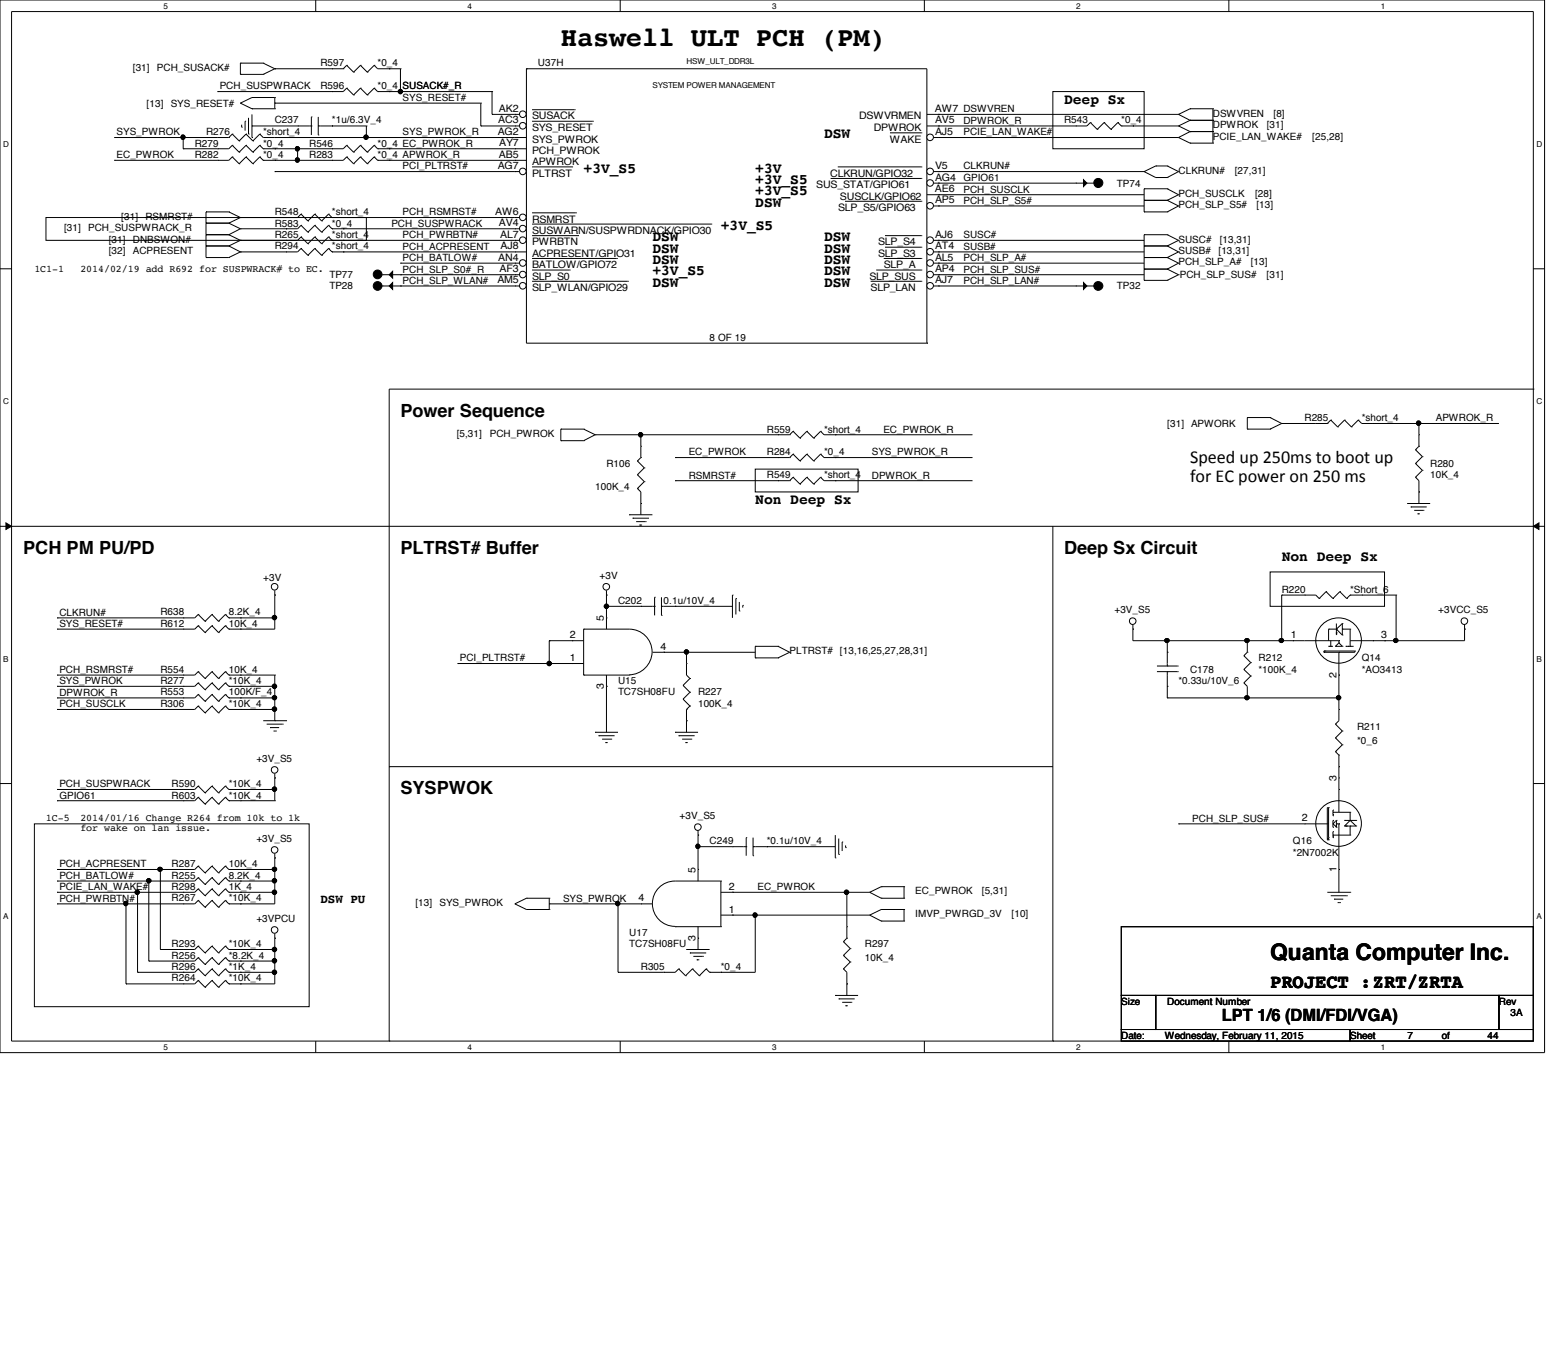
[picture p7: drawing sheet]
<svg xmlns="http://www.w3.org/2000/svg" width="210mm" height="184mm" viewBox="0 0 210 184" stroke-linecap="round" stroke-linejoin="round" font-family="sans-serif">
<defs><g id="words">
<text font-size="3.7" x="75.9" y="6.2">Haswell ULT PCH (PM)</text>
<text font-size="3.1" x="172" y="130">Quanta Computer Inc.</text>
<text font-size="2.6" x="172" y="133.9">PROJECT :ZRT/ZRTA</text>
<g font-size="2.5">
<text x="54.2" y="56.5">Power Sequence</text>
<text x="161.2" y="62.8">Speed up 250ms to boot up</text>
<text x="161.2" y="65.2">for EC power on 250 ms</text>
<text x="3.1" y="75.1">PCH PM PU/PD</text>
<text x="54.2" y="75.1">PLTRST# Buffer</text>
<text x="144.1" y="75.1">Deep Sx Circuit</text>
<text x="54.2" y="107.6">SYSPWOK</text>
</g>
<text font-size="2.3" x="165.5" y="138.3">LPT 1/6 (DMI/FDI/VGA)</text>
<g font-size="2">
<text x="144.1" y="14.1">Deep Sx</text>
<text x="79" y="23.4">+3V_S5</text>
<text x="102.3" y="23.4">+3V</text>
<text x="111.6" y="18.7">DSW</text>
<text x="102.3" y="26.5">+3V_S5</text>
<text x="102.3" y="24.9">+3V_S5</text>
<text x="102.3" y="28">DSW</text>
<text x="88.3" y="35.8">DSW</text>
<text x="88.3" y="34.2">DSW</text>
<text x="88.3" y="32.6">DSW</text>
<text x="97.6" y="31.1">+3V_S5</text>
<text x="111.6" y="32.6">DSW</text>
<text x="111.6" y="34.2">DSW</text>
<text x="111.6" y="35.8">DSW</text>
<text x="88.3" y="38.9">DSW</text>
<text x="88.4" y="37.3">+3V_S5</text>
<text x="111.6" y="37.3">DSW</text>
<text x="111.6" y="38.9">DSW</text>
<text x="102.3" y="68.3">Non Deep Sx</text>
<text x="173.6" y="76">Non Deep Sx</text>
</g>
<text font-size="1.7" x="43.4" y="122.3">DSW PU</text>
<g font-size="1.4">
<text x="18" y="9.6">[31]</text>
<text x="21.3" y="9.6">PCH_SUSACK#</text>
<text x="43.4" y="9">R597</text>
<text x="51.1" y="9">*0_4</text>
<text x="72.9" y="9">U37H</text>
<text x="19.9" y="14.4">[13]</text>
<text x="23.1" y="14.4">SYS_RESET#</text>
<text x="29.8" y="12.1">PCH_SUSPWRACK</text>
<text x="37.2" y="16.7">C237</text>
<text x="43.4" y="12.1">R596</text>
<text x="45" y="16.7">*1u/6.3V_4</text>
<text x="51.1" y="12.1">*0_4</text>
<text x="54.5" y="12.1">SUSACK#_R</text>
<text x="54.5" y="13.7">SYS_RESET#</text>
<text x="67.5" y="16.7">AC3</text>
<text x="67.6" y="15.2">AK2</text>
<text x="72.1" y="16.2">SUSACK</text>
<text x="72.1" y="17.7">SYS_RESET</text>
<text x="116.3" y="16.2">DSWVRMEN</text>
<text x="118.3" y="17.7">DPWROK</text>
<text x="126.6" y="15.2">AW7 DSWVREN</text>
<text x="126.6" y="16.7">AV5</text>
<text x="130.5" y="16.8">DPWROK_R</text>
<text x="144.1" y="16.7">R543</text>
<text x="151.8" y="16.7">*0_4</text>
<text x="164.3" y="15.8">DSWVREN</text>
<text x="164.3" y="17.4">DPWROK</text>
<text x="171.5" y="17.4">[31]</text>
<text x="172.5" y="15.8">[8]</text>
<text x="15.8" y="18.3">SYS_PWROK</text>
<text x="15.8" y="21.4">EC_PWROK</text>
<text x="26.4" y="21.4">R282</text>
<text x="26.4" y="19.9">R279</text>
<text x="27.9" y="18.3">R276</text>
<text x="35.6" y="21.4">*0_4</text>
<text x="35.6" y="19.9">*0_4</text>
<text x="35.6" y="18.3">*short_4</text>
<text x="41.9" y="19.9">R546</text>
<text x="41.9" y="21.4">R283</text>
<text x="51.1" y="19.9">*0_4 EC_PWROK_R</text>
<text x="51.1" y="21.4">*0_4 APWROK_R</text>
<text x="54.5" y="22.9">PCI_PLTRST#</text>
<text x="54.5" y="18.3">SYS_PWROK_R</text>
<text x="67.4" y="22.9">AG7</text>
<text x="67.4" y="18.3">AG2</text>
<text x="67.6" y="21.4">AB5</text>
<text x="67.6" y="19.8">AY7</text>
<text x="72.1" y="20.8">PCH_PWROK</text>
<text x="72.1" y="23.9">PLTRST</text>
<text x="72.1" y="22.4">APWROK</text>
<text x="72.1" y="19.3">SYS_PWROK</text>
<text x="112.4" y="23.9">CLKRUN/GPIO32</text>
<text x="120.5" y="19.3">WAKE</text>
<text x="126.6" y="22.9">V5</text>
<text x="126.6" y="18.3">AJ5</text>
<text x="130.5" y="22.9">CLKRUN#</text>
<text x="130.5" y="18.3">PCIE_LAN_WAKE#</text>
<text x="159.6" y="23.5">CLKRUN#</text>
<text x="164.3" y="18.9">PCIE_LAN_WAKE#</text>
<text x="167.2" y="23.5">[27,31]</text>
<text x="177.7" y="18.9">[25,28]</text>
<text x="16.4" y="29.8">[31]</text>
<text x="19.7" y="29.8">RSMRST#</text>
<text x="37.2" y="29.1">R548</text>
<text x="45" y="29.1">*short_4</text>
<text x="54.5" y="29.2">PCH_RSMRST#</text>
<text x="67.1" y="29.1">AW6</text>
<text x="110.5" y="25.5">SUS_STAT/GPIO61</text>
<text x="113.5" y="28.6">SLP_S5/GPIO63</text>
<text x="113.7" y="27.1">SUSCLK/GPIO62</text>
<text x="126.6" y="26">AE6</text>
<text x="126.6" y="27.6">AP5</text>
<text x="126.6" y="24.5">AG4</text>
<text x="130.5" y="24.5">GPIO61</text>
<text x="130.5" y="26.1">PCH_SUSCLK</text>
<text x="130.5" y="27.6">PCH_SLP_S5#</text>
<text x="151.3" y="25.3">TP74</text>
<text x="159.6" y="28.2">PCH_SLP_S5#</text>
<text x="159.6" y="26.7">PCH_SUSCLK</text>
<text x="170" y="26.7">[28]</text>
<text x="170.1" y="28.2">[13]</text>
<text x="8.7" y="31.3">[31]</text>
<text x="11.9" y="31.3">PCH_SUSPWRACK_R</text>
<text x="14.7" y="34.4">[32]</text>
<text x="14.7" y="32.9">[31]</text>
<text x="18" y="34.4">ACPRESENT</text>
<text x="18" y="32.9">DNBSWON#</text>
<text x="37.2" y="33.8">R294</text>
<text x="37.2" y="32.2">R265</text>
<text x="37.2" y="30.7">R583</text>
<text x="45" y="33.8">*short_4</text>
<text x="45" y="32.2">*short_4</text>
<text x="45" y="30.7">*0_4</text>
<text x="53" y="30.7">PCH_SUSPWRACK</text>
<text x="54.5" y="33.8">PCH_ACPRESENT</text>
<text x="54.5" y="32.3">PCH_PWRBTN#</text>
<text x="54.5" y="35.3">PCH_BATLOW#</text>
<text x="67.5" y="35.3">AN4</text>
<text x="67.6" y="30.6">AV4</text>
<text x="67.7" y="32.2">AL7</text>
<text x="67.8" y="33.8">AJ8</text>
<text x="72.1" y="31.7">SUSWARN/SUSPWRDNACK/GPIO30</text>
<text x="72.1" y="33.2">PWRBTN</text>
<text x="72.1" y="34.8">ACPRESENT/GPIO31</text>
<text x="72.1" y="30.1">RSMRST</text>
<text x="118.9" y="34.8">SLP_S3</text>
<text x="118.9" y="33.2">SLP_S4</text>
<text x="126.6" y="35.3">AL5</text>
<text x="126.6" y="33.8">AT4</text>
<text x="126.6" y="32.2">AJ6</text>
<text x="130.5" y="32.3">SUSC#</text>
<text x="130.5" y="33.8">SUSB#</text>
<text x="130.5" y="35.3">PCH_SLP_A#</text>
<text x="159.6" y="32.9">SUSC#</text>
<text x="159.6" y="34.4">SUSB#</text>
<text x="159.6" y="35.9">PCH_SLP_A#</text>
<text x="165" y="34.4">[13,31]</text>
<text x="165.2" y="32.9">[13,31]</text>
<text x="169.4" y="35.9">[13]</text>
<text x="4.7" y="36.8">1C1-1</text>
<text x="10.9" y="36.8">2014/02/19 add R692 for SUSPWRACK# to EC.</text>
<text x="44.6" y="37.7">TP77</text>
<text x="44.6" y="39.2">TP28</text>
<text x="54.5" y="36.9">PCH_SLP_S0#_R</text>
<text x="54.5" y="38.4">PCH_SLP_WLAN#</text>
<text x="67.4" y="38.4">AM5</text>
<text x="67.6" y="36.9">AF3</text>
<text x="72.1" y="39.4">SLP_WLAN/GPIO29</text>
<text x="72.1" y="37.9">SLP_S0</text>
<text x="72.1" y="36.3">BATLOW/GPIO72</text>
<text x="117.7" y="37.9">SLP_SUS</text>
<text x="117.9" y="39.4">SLP_LAN</text>
<text x="119.7" y="36.3">SLP_A</text>
<text x="126.6" y="36.9">AP4</text>
<text x="126.6" y="38.4">AJ7</text>
<text x="130.5" y="38.4">PCH_SLP_LAN#</text>
<text x="130.5" y="36.9">PCH_SLP_SUS#</text>
<text x="151.3" y="39.2">TP32</text>
<text x="159.8" y="37.7">PCH_SLP_SUS#</text>
<text x="171.5" y="37.7">[31]</text>
<text x="96.1" y="46.2">8 OF 19</text>
<text x="61.8" y="59.2">[5,31]</text>
<text x="66.3" y="59.2">PCH_PWROK</text>
<text x="103.8" y="58.6">R559</text>
<text x="111.6" y="58.6">*short_4</text>
<text x="119.6" y="58.6">EC_PWROK_R</text>
<text x="158.1" y="57.8">[31] APWORK</text>
<text x="176.7" y="57">R285</text>
<text x="184.4" y="57">*short_4</text>
<text x="194.4" y="57.1">APWROK_R</text>
<text x="82.1" y="63.2">R106</text>
<text x="93.3" y="61.7">EC_PWROK</text>
<text x="93.3" y="64.8">RSMRST#</text>
<text x="103.8" y="64.8">R549</text>
<text x="103.8" y="61.7">R284</text>
<text x="111.6" y="64.8">*short_4</text>
<text x="111.6" y="61.7">*0_4</text>
<text x="118.1" y="61.7">SYS_PWROK_R</text>
<text x="118.1" y="64.8">DPWROK_R</text>
<text x="193.7" y="63.2">R280</text>
<text x="193.7" y="64.8">10K_4</text>
<text x="80.6" y="66.3">100K_4</text>
<text x="8" y="83.4">CLKRUN#</text>
<text x="21.7" y="83.4">R638</text>
<text x="31" y="83.4">8.2K_4</text>
<text x="35.6" y="78.7">+3V</text>
<text x="81.2" y="78.4">+3V</text>
<text x="83.7" y="81.8">C202</text>
<text x="89.9" y="81.8">0.1u/10V_4</text>
<text x="150.9" y="83.1">+3V_S5</text>
<text x="173.6" y="80.3">R220</text>
<text x="182.8" y="80.3">*Short_6</text>
<text x="194.8" y="83.1">+3VCC_S5</text>
<text x="8" y="84.9">SYS_RESET#</text>
<text x="21.7" y="84.9">R612</text>
<text x="31" y="84.9">10K_4</text>
<text x="62.3" y="89.6">PCI_PLTRST#</text>
<text x="77.2" y="86.4">2</text>
<text x="77.2" y="89.5">1</text>
<text x="81.8" y="84.1" transform="rotate(-90 81.8 84.1)">5</text>
<text x="89.5" y="88">4</text>
<text x="106.9" y="88.6">PLTRST# [13,16,25,27,28,31]</text>
<text x="170.4" y="89.6">R212</text>
<text x="174.8" y="86.4">1</text>
<text x="184.4" y="89.6">Q14</text>
<text x="187" y="86.4">3</text>
<text x="8" y="91.1">PCH_RSMRST#</text>
<text x="8" y="92.7">SYS_PWROK</text>
<text x="8" y="94.2">DPWROK_R</text>
<text x="8" y="95.8">PCH_SUSCLK</text>
<text x="21.7" y="92.7">R277</text>
<text x="21.7" y="94.2">R553</text>
<text x="21.7" y="95.8">R306</text>
<text x="21.7" y="91.1">R554</text>
<text x="31" y="92.7">*10K_4</text>
<text x="31" y="94.2">100K/F_4</text>
<text x="31" y="95.8">*10K_4</text>
<text x="31" y="91.1">10K_4</text>
<text x="81.8" y="93.3" transform="rotate(-90 81.8 93.3)">3</text>
<text x="83.7" y="92.7">U15</text>
<text x="83.7" y="94.2">TC7SH08FU</text>
<text x="94.5" y="94.2">R227</text>
<text x="94.5" y="95.8">100K_4</text>
<text x="159.6" y="92.7">*0.33u/10V_6</text>
<text x="161.2" y="91.1">C178</text>
<text x="170.4" y="91.1">*100K_4</text>
<text x="181" y="91.8" transform="rotate(-90 181 91.8)">2</text>
<text x="184.4" y="91.1">*AO3413</text>
<text x="183.8" y="98.8">R211</text>
<text x="183.8" y="100.7">*0_6</text>
<text x="8" y="106.6">PCH_SUSPWRACK</text>
<text x="23.2" y="106.6">R590</text>
<text x="31" y="106.6">*10K_4</text>
<text x="34.7" y="103.2">+3V_S5</text>
<text x="181" y="105.8" transform="rotate(-90 181 105.8)">3</text>
<text x="6.2" y="111.2">1C-5</text>
<text x="8" y="108.2">GPIO61</text>
<text x="10.9" y="111.2">2014/01/16 Change R264 from 10k to 1k</text>
<text x="10.9" y="112.5">for wake on lan issue.</text>
<text x="23.2" y="108.2">R603</text>
<text x="31" y="108.2">*10K_4</text>
<text x="92" y="111">+3V_S5</text>
<text x="161.5" y="111.3">PCH_SLP_SUS#</text>
<text x="176.3" y="111.3">2</text>
<text x="8" y="119">PCH_BATLOW#</text>
<text x="8" y="117.5">PCH_ACPRESENT</text>
<text x="23.2" y="117.4">R287</text>
<text x="23.2" y="119">R255</text>
<text x="31" y="117.4">10K_4</text>
<text x="31" y="119">8.2K_4</text>
<text x="34.7" y="114">+3V_S5</text>
<text x="94.2" y="118.2" transform="rotate(-90 94.2 118.2)">5</text>
<text x="96.1" y="114.3">C249</text>
<text x="103.8" y="114.3">*0.1u/10V_4</text>
<text x="175.1" y="114.3">Q16</text>
<text x="175.1" y="115.9">*2N7002K</text>
<text x="181" y="118.1" transform="rotate(-90 181 118.1)">1</text>
<text x="8" y="120.6">PCIE_LAN_WAKE#</text>
<text x="8" y="122.1">PCH_PWRBTN#</text>
<text x="23.2" y="122.1">R267</text>
<text x="23.2" y="120.6">R298</text>
<text x="31" y="122.1">*10K_4</text>
<text x="31" y="120.6">1K_4</text>
<text x="34.7" y="124.9">+3VPCU</text>
<text x="56.3" y="122.7">[13]</text>
<text x="59.5" y="122.7">SYS_PWROK</text>
<text x="76.2" y="122.1">SYS_PWROK</text>
<text x="86.5" y="122.1">4</text>
<text x="98.7" y="120.5">2</text>
<text x="98.7" y="123.6">1</text>
<text x="102.6" y="120.6">EC_PWROK</text>
<text x="124" y="121.2">EC_PWROK</text>
<text x="124" y="124.2">IMVP_PWRGD_3V</text>
<text x="133" y="121.2">[5,31]</text>
<text x="137" y="124.2">[10]</text>
<text x="23.2" y="131.4">R296</text>
<text x="23.2" y="128.3">R293</text>
<text x="23.2" y="129.8">R256</text>
<text x="31" y="131.4">*1K_4</text>
<text x="31" y="128.3">*10K_4</text>
<text x="31" y="129.8">*8.2K_4</text>
<text x="85.2" y="126.7">U17</text>
<text x="85.2" y="128.3">TC7SH08FU</text>
<text x="86.8" y="131.4">R305</text>
<text x="94.2" y="127.4" transform="rotate(-90 94.2 127.4)">3</text>
<text x="97.6" y="131.4">*0_4</text>
<text x="117.1" y="128.3">R297</text>
<text x="117.1" y="130.2">10K_4</text>
<text x="23.2" y="132.9">R264</text>
<text x="31" y="132.9">*10K_4</text>
<text x="151.8" y="136.1">Size</text>
<text x="158.1" y="136.1">Document Number</text>
<text x="203" y="136.1">Rev</text>
<text x="204.6" y="137.6">3A</text>
<text x="151.8" y="140.7">Date:</text>
<text x="157.7" y="140.7">Wednesday, February 11, 2015</text>
<text x="182.8" y="140.7">Sheet</text>
<text x="190.6" y="140.7">7</text>
<text x="195.2" y="140.7">of</text>
<text x="201.4" y="140.7">44</text>
</g>
<g font-size="1.1">
<text x="22.1" y="1.2">5</text>
<text x="63.3" y="1.2">4</text>
<text x="104.6" y="1.2">3</text>
<text x="145.8" y="1.2">2</text>
<text x="187" y="1.2">1</text>
<text x="88.3" y="11.9">SYSTEM POWER MANAGEMENT</text>
<text x="93" y="8.7">HSW_ULT_DDR3L</text>
<text x=".4" y="19.9">D</text>
<text x="208.1" y="19.9">D</text>
<text x=".4" y="54.8">C</text>
<text x="208.1" y="54.8">C</text>
<text x=".4" y="89.7">B</text>
<text x="208.1" y="89.7">B</text>
<text x=".4" y="124.5">A</text>
<text x="208.1" y="124.5">A</text>
<text x="22.1" y="142.2">5</text>
<text x="63.3" y="142.2">4</text>
<text x="104.6" y="142.2">3</text>
<text x="145.8" y="142.2">2</text>
<text x="187" y="142.2">1</text>
</g>
</g></defs>
<path d="M0 0h209.2v142.6h-209.2zM1.6 1.6h206v139.4h-206z" fill="none" stroke="#000" stroke-width=".14"/>
<g fill="#fff">
<path d="M22.1 .2h.6v1.2h-.6z"/>
<path d="M22.1 141.2h.6v1.2h-.6z"/>
</g>
<path d="M42.8 0v1.6M42.8 141v1.6" fill="none" stroke="#000" stroke-width=".14"/>
<g fill="#fff">
<path d="M63.3 .2h.6v1.2h-.6z"/>
<path d="M63.3 141.2h.6v1.2h-.6z"/>
</g>
<path d="M84 0v1.6M84 141v1.6" fill="none" stroke="#000" stroke-width=".14"/>
<g fill="#fff">
<path d="M104.6 .2h.6v1.2h-.6z"/>
<path d="M104.6 141.2h.6v1.2h-.6z"/>
</g>
<path d="M125.2 0v1.6M125.2 141v1.6" fill="none" stroke="#000" stroke-width=".14"/>
<g fill="#fff">
<path d="M145.8 .2h.5v1.2h-.5z"/>
<path d="M145.8 141.2h.5v1.2h-.5z"/>
</g>
<path d="M166.4 0v1.6M166.4 141v1.6" fill="none" stroke="#000" stroke-width=".14"/>
<g fill="#fff">
<path d="M187 .2h.6v1.2h-.6z"/>
<path d="M187 141.2h.6v1.2h-.6z"/>
<path d="M.4 19h.8v1.2h-.8z"/>
<path d="M208.1 19h.7v1.2h-.7z"/>
<path d="M.4 53.8h.8v1.2h-.8z"/>
<path d="M208.1 53.8h.7v1.2h-.7z"/>
</g>
<path d="M0 36.4h1.6M207.6 36.4h1.6" fill="none" stroke="#000" stroke-width=".14"/>
<g fill="#fff">
<path d="M.4 88.7h.7v1.2h-.7z"/>
<path d="M208.1 88.7h.7v1.2h-.7z"/>
</g>
<path d="M0 71.3h1.6M.8 70.8l.8 .5-.8 .4zM207.6 71.3l.8-.5v.9zM207.6 71.3h1.6" fill="none" stroke="#000" stroke-width=".14"/>
<path d="M.8 70.8l.8 .5-.8 .4zM207.6 71.3l.8-.5v.9z" fill="#000"/>
<g fill="#fff">
<path d="M.4 123.5h.7v1.2h-.7z"/>
<path d="M208.1 123.5h.7v1.2h-.7z"/>
</g>
<g fill="none" stroke="#000" stroke-width=".14">
<path d="M15.5 18.6h.1M15.5 18.6h15.5M24.8 18.6h.1M24.8 18.6v1.6M29.5 12.4h.1M29.5 18.6h.1M31 18.6h.1M31.5 19.7l-.5 .5h-6.2M31.5 18.2l.9 .9M31.5 19.7h.1M31.5 18.2h.1M31.5 19.7l.9 .9"/>
<path d="M31.5 18.2l-.5 .4M32.4 19.1h.1M32.6 10.1h3M32.6 14l1.5 .7M32.6 14h.1M32.6 10.1h.1M32.6 8.6h.1M32.6 8.6h3M32.6 8.6v1.5M32.7 17.2h.1M32.7 16.9v.3M33.2 16.4h.1"/>
<path d="M33.2 16.4v1.3M33.3 18.2l.9 .9M33.3 19.7h.1M33.3 18.2h.1M33.3 19.7l.9 .9M33.3 18.2l-.9 .9M33.3 19.7l-.9 .9M33.7 18.2h.1M33.7 16v2.2M34.1 17.1h.1M34.1 13.2h.1M34.1 14.7h.1"/>
<path d="M34.1 18.6h.1M34.1 13.2h3.1M34.1 15.5v3.1M34.1 14.7h3.1M34.1 17.1h8.1M34.1 13.2l-1.5 .8M34.2 19.1h.1M35.2 19.7l-1 .9M35.2 18.2l.4 .4h34.1M35.2 19.7h.1M35.2 18.2h.1M35.2 19.7l.4 .5"/>
<path d="M35.2 18.2l-1 .9M35.6 8.6h.1M35.6 10.1h.1M35.6 8.6l1.6 .7M37.2 14h27.9M37.2 9.3h9.3M37.2 14h.1M37.2 18.6h.1M37.2 9.3h.1M37.2 13.2h.1M37.2 14.7h.1M37.2 13.2v1.5"/>
<path d="M37.2 9.3l-1.6 .8M40.3 17.1h.1M42.2 17.1h.1M42.2 15.8h.1M42.2 15.8v2.5M43.1 17.1h6.5M43.1 18.3h.1M43.1 17.1h.1M43.1 15.8v2.5M45 17.1h.1M45 9.3h.1M45 12.4h.1"/>
<path d="M46.5 9.3h.1M46.9 11.9l-.4 .5h-17M46.9 19.7l-.4 .5h-10.9M46.9 8.8l1 1M46.9 19.7h.1M46.9 8.8h.1M46.9 11.9h.1M46.9 19.7l1 .9M46.9 8.8l-.4 .5M46.9 11.9l1 1M47.9 9.8h.1M47.9 12.9h.1"/>
<path d="M48.8 8.8l.9 1M48.8 19.7h.1M48.8 8.8h.1M48.8 11.9h.1M48.8 19.7l.9 .9M48.8 8.8l-.9 1M48.8 11.9l.9 1M48.8 19.7l-.9 .9M48.8 11.9l-.9 1M49.6 17.1h.1M49.6 18.6h.1M49.6 17.1v1.5"/>
<path d="M49.7 9.8h.1M49.7 12.9h.1M50.7 19.7h.1M50.7 8.8h.1M50.7 11.9h.1M50.7 19.7l.4 .5M50.7 8.8l-1 1M50.7 11.9l.4 .5M50.7 19.7l-1 .9M50.7 11.9l-1 1M50.7 8.8l.4 .5h3.1M51.1 12.4h.1"/>
<path d="M51.1 12.4h15.5M52.7 9.3h.1M52.7 12.4h.1M54.2 12.4h.1M54.2 9.3h.1M54.2 9.3v3.1M65.1 14h.1M65.1 17.1h.1M65.1 14v3.1M65.1 17.1h4.6M66.6 15.5h3.1M66.6 12.4h.1"/>
<path d="M66.6 15.5h.1M66.6 12.4v3.1M71.3 9.3h54.2v37.2M71.3 9.3h.1M71.3 9.3v37.2h54.2M127.1 15.5h.1M127.1 18.6h.1M127.1 17.1h.1M127.1 15.5h32.5M127.1 18.6h32.5M142.6 12.4h12.3v7.8h-12.3zM145.7 17.1h.1"/>
<path d="M147.7 16.6l-.5 .5h-20.1M147.7 16.6h.1M147.7 16.6l.9 .9M148.6 17.5h.1M149.5 16.6h.1M149.5 16.6l1 .9M149.5 16.6l-.9 .9M150.5 17.5h.1M151.4 16.6h.1M151.4 16.6l.4 .5M151.4 16.6l-.9 .9M151.8 17.1h.1"/>
<path d="M151.8 17.1h7.8M153.4 17.1h.1M159.6 15.5h.1M159.6 18.6h.1M159.6 17.1h.1M159.6 15.5l1.6 .8M159.6 18.6l1.6 .8M159.6 17.1l1.6 .7M161.2 14.7l-1.6 .8M161.2 17.8l-1.6 .8M161.2 16.3l-1.6 .8M161.2 14.7h.1"/>
<path d="M161.2 16.3h.1M161.2 17.8h.1M161.2 19.4h.1M161.2 14.7h3.1M161.2 16.3h3.1M161.2 17.8h3.1M161.2 19.4h3.1M164.3 14.7h.1M164.3 16.3h.1M164.3 17.8h.1M164.3 19.4h.1M164.3 14.7v4.7"/>
<path d="M6.2 29.5h43.4v3.1h-43.4zM15.5 21.7h.1M24.8 20.2h.1M27.9 31.8h3.1M27.9 33.3h3.1M27.9 34.9h3.1M27.9 30.2h3.1M27.9 34.9h.1M27.9 33.3h.1M27.9 30.2h.1M27.9 28.7h.1M27.9 31.8h.1"/>
<path d="M27.9 28.7v6.2M27.9 28.7h3.1M29.5 21.7h.1M29.5 20.2h.1M31 33.3h.1M31 34.9h.1M31 28.7h.1M31 30.2h.1M31 31.8h.1M31 33.3l1.6 .8M31 28.7l1.6 .8M31 31.8l1.6 .8"/>
<path d="M31 30.2l1.6 .8M31.5 21.3l-.5 .4h-15.5M31.5 21.3h.1M31.5 21.3l.9 .9M32.4 22.2h.1M32.4 20.6h.1M32.6 32.6h.1M32.6 29.5h.1M32.6 34.1h.1M32.6 31h.1M32.6 34.1l-1.6 .8M32.6 29.5l-1.6 .7"/>
<path d="M32.6 32.6l-1.6 .7M32.6 31l-1.6 .8M33.3 21.3h.1M33.3 21.3l.9 .9M33.3 21.3l-.9 .9M34.2 22.2h.1M34.2 20.6h.1M35.2 21.3l-1 .9M35.2 21.3h.1M35.2 21.3l.4 .4M35.6 21.7h.1M35.6 20.2h.1"/>
<path d="M37.2 23.2h32.5M37.2 23.2h.1M37.2 20.2h.1M37.2 21.7h.1M38.7 31h.1M38.7 34.1h.1M38.7 29.5h.1M38.7 32.6h.1M40.3 20.2h.1M40.3 21.7h.1M40.3 20.2v1.5M40.8 33.7h.1"/>
<path d="M40.8 29h.1M40.8 32.1h.1M40.8 30.5h.1M40.8 30.5l.9 1M40.8 33.7l.9 .9M40.8 29l.9 .9M40.8 32.1l.9 .9M40.8 33.7l-.5 .4h-7.7M40.8 32.1l-.5 .5h-7.7M40.8 29l-.5 .5h-7.7M40.8 30.5l-.5 .5h-7.7M41.7 34.6h.1"/>
<path d="M41.7 29.9h.1M41.7 33h.1M41.7 31.5h.1M42.6 33.7h.1M42.6 29h.1M42.6 32.1h.1M42.6 30.5h.1M42.6 33.7l1 .9M42.6 29l1 .9M42.6 32.1l1 .9M42.6 30.5l1 1M42.6 33.7l-.9 .9"/>
<path d="M42.6 29l-.9 .9M42.6 32.1l-.9 .9M42.6 30.5l-.9 1M43.6 34.6h.1M43.6 29.9h.1M43.6 33h.1M43.6 31.5h.1M44.5 33.7h.1M44.5 29h.1M44.5 32.1h.1M44.5 30.5h.1M44.5 33.7l.5 .4"/>
<path d="M44.5 29l.5 .5M44.5 32.1l.5 .5M44.5 30.5l.5 .5M44.5 33.7l-.9 .9M44.5 29l-.9 .9M44.5 32.1l-.9 .9M44.5 30.5l-.9 1M45 20.2h.1M45 34.1h.1M45 29.5h.1M45 32.6h.1M45 31h.1"/>
<path d="M45 21.7h.1M45 34.1h24.7M45 32.6h24.7M45 29.5h24.7M45 31h24.7M46.5 34.1h.1M46.5 32.6h.1M46.5 29.5h.1M46.5 31h.1M46.9 21.3l-.4 .4h-10.9M46.9 21.3h.1M46.9 21.3l1 .9"/>
<path d="M47.9 20.6h.1M47.9 22.2h.1M48.8 21.3h.1M48.8 21.3l.9 .9M48.8 21.3l-.9 .9M49.7 20.6h.1M49.7 22.2h.1M50.7 21.3h.1M50.7 21.3l.4 .4M50.7 21.3l-1 .9M51.1 20.2h.1M51.1 21.7h.1"/>
<path d="M51.1 20.2h18.6M51.1 21.7h18.6M51.8 37.2h17.9M51.8 38.7h17.9M51.8 37.2h.1M51.8 38.7h.1M52.7 37.2l.5-.5v1zM52.7 38.7l.5-.4v.9zM52.7 21.7h.1M52.7 20.2h.1M54.2 35.6h15.5M54.2 37.2h.1"/>
<path d="M54.2 35.6h.1M54.2 38.7h.1M127.1 24.8h.1M127.1 38.7h.1M127.1 32.6h.1M127.1 23.2h.1M127.1 26.4h.1M127.1 27.9h.1M127.1 34.1h.1M127.1 37.2h.1M127.1 35.6h.1M127.1 34.1h27.8"/>
<path d="M127.1 32.6h27.8M127.1 23.2h27.8M127.1 37.2h27.8M127.1 26.4h27.8M127.1 27.9h27.8M127.1 35.6h27.8M127.1 24.8h18.6M127.1 38.7h21M145.7 38.7h.1M146.7 38.3l.5 .4-.5 .5zM148.1 38.7h.1M154.9 33.3h3.2"/>
<path d="M154.9 34.9h3.2M154.9 36.4h3.2M154.9 38h3.2M154.9 28.7h3.2M154.9 27.1h3.2M154.9 23.2h.1M154.9 33.3h.1M154.9 31.8h.1M154.9 34.9h.1M154.9 38h.1M154.9 36.4h.1M154.9 28.7h.1"/>
<path d="M154.9 27.1h.1M154.9 25.6h.1M154.9 31.8h3.2M154.9 25.6v3.1M154.9 31.8v6.2M154.9 25.6h3.2M154.9 23.2l1.6 .8M156.5 24h1.6M156.5 22.5l-1.6 .7M156.5 22.5h.1M156.5 24h.1M156.5 22.5h1.6"/>
<path d="M158.1 22.5h.1M158.1 24h.1M158.1 31.8h.1M158.1 33.3h.1M158.1 34.9h.1M158.1 36.4h.1M158.1 38h.1M158.1 28.7h.1M158.1 27.1h.1M158.1 25.6h.1M158.1 22.5l1.5 .7M158.1 31.8l1.5 .8"/>
<path d="M158.1 33.3l1.5 .8M158.1 36.4l1.5 .8M158.1 27.1l1.5 .8M158.1 34.9l1.5 .7M158.1 25.6l1.5 .8M159.6 23.2h.1M159.6 32.6h.1M159.6 34.1h.1M159.6 37.2h.1M159.6 27.9h.1M159.6 35.6h.1M159.6 26.4h.1"/>
<path d="M159.6 23.2l-1.5 .8M159.6 32.6l-1.5 .7M159.6 34.1l-1.5 .8M159.6 37.2l-1.5 .8M159.6 27.9l-1.5 .8M159.6 35.6l-1.5 .8M159.6 26.4l-1.5 .7M75.9 58.1h3.1M75.9 58.1h.1M75.9 59.7h.1M75.9 58.1v1.6M75.9 59.7h3.1"/>
<path d="M79 58.1h.1M79 59.7h.1M79 58.1l1.6 .8M80.6 58.9l-1.6 .8M80.6 58.9h.1M80.6 58.9h26.3M86.8 58.9h.1M86.8 58.9v3.1M105.4 58.9h.1M106.9 58.9h.1M107.4 58.4l.9 1M107.4 58.4h.1"/>
<path d="M107.4 58.4l-.5 .5M108.3 59.4h.1M109.3 58.4l.9 1M109.3 58.4h.1M109.3 58.4l-1 1M110.2 59.4h.1M111.1 58.4h.1M111.1 58.4l-.9 1M111.1 58.4l.5 .5h20.1M113.1 58.9h.1M125.5 46.5h.1M168.9 56.6h.1"/>
<path d="M168.9 58.1h.1M168.9 56.6v1.5M168.9 58.1h3.1M168.9 56.6h3.1M172 56.6h.1M172 58.1h.1M172 56.6l1.6 .8M173.6 57.4h6.1M173.6 57.4l-1.6 .7M173.6 57.4h.1M178.2 57.4h.1M179.7 57.4h.1"/>
<path d="M180.2 56.9l.9 .9M180.2 56.9h.1M180.2 56.9l-.5 .5M181.1 57.8h.1M182.1 56.9h.1M182.1 56.9l-1 .9M182.1 56.9l.9 .9M183 57.8h.1M183.9 56.9l.5 .5h18.6M183.9 56.9h.1M183.9 56.9l-.9 .9M185.9 57.4h.1"/>
<path d="M192.2 57.4h.1M192.2 57.4v1.5M207.6 52.7h.1M207.6 52.7h-154.9v88.3M1.6 71.3h206M37.2 80v5.2h-6.2M82.1 80v5.2M85.2 69.7h.1M85.2 69.7h3.1M85.7 70.2h2.2M85.7 70.2h.1M86.1 70.7h1.3"/>
<path d="M86.3 66.2h.1M86.3 64.3h.1M86.3 62.4h.1M86.3 66.2l.5 .4v3.1M86.3 64.3l.9 .9M86.3 62.4l.9 1M86.6 71.1h.4M86.6 71.1h.1M86.8 62l-.5 .4M86.8 68.2h.1M86.8 62h.1M86.8 60.5h.1"/>
<path d="M87.2 63.4l-.9 .9M87.2 65.2l-.9 1M87.2 65.2h.1M87.2 63.4h.1M87.4 70.7h.1M91.4 62h15.5M91.4 65.1h15.5M91.4 62h.1M91.4 65.1h.1M102.3 63.5h13.9v3.1h-13.9zM105.4 65.1h.1M105.4 62h.1"/>
<path d="M106.9 65.1h.1M106.9 62h.1M107.4 64.6l.9 1M107.4 61.5l.9 .9M107.4 64.6h.1M107.4 61.5h.1M107.4 64.6l-.5 .5M107.4 61.5l-.5 .5M108.3 65.6h.1M108.3 62.4h.1M109.3 64.6l.9 1M109.3 61.5l.9 .9"/>
<path d="M109.3 64.6h.1M109.3 61.5h.1M109.3 64.6l-1 1M109.3 61.5l-1 .9M110.2 65.6h.1M110.2 62.4h.1M111.1 64.6h.1M111.1 61.5h.1M111.1 64.6l-.9 1M111.1 61.5l-.9 .9M111.1 61.5l.5 .5h20.1M111.1 64.6l.5 .5h20.1"/>
<path d="M113.1 62h.1M113.1 65.1h.1M142.6 71.3v69.7M172 77.5h15.5v4.6h-15.5zM190.6 68.2h.1M190.6 68.2h3.1M191.1 68.7h2.1M191.1 68.7h.1M191.5 69.1h1.2M192 69.6h.3M192 69.6h.1M192.2 66.6h.1"/>
<path d="M192.2 66.6v1.6M192.7 69.1h.1M207.6 71.3h.1M7.7 83.7h.1M7.7 85.2h.1M7.7 91.4h.1M7.7 93h.1M7.7 94.5h.1M7.7 96.1h.1M7.7 83.7h17.1M24.8 93h.1M24.8 94.5h.1"/>
<path d="M24.8 85.2h.1M24.8 96.1h.1M24.8 91.4h.1M26.8 92.5h.1M26.8 94.1h.1M26.8 84.8h.1M26.8 95.6h.1M26.8 91h.1M26.8 92.5l1 .9M26.8 94.1l1 .9M26.8 84.8l1 .9M26.8 95.6l1 1"/>
<path d="M26.8 91l1 .9M26.8 94.1l-.4 .4h-18.7M26.8 84.8l-.4 .4h-18.7M26.8 91l-.4 .4h-18.7M26.8 92.5l-.4 .5h-18.7M26.8 95.6l-.4 .5h-18.7M27.8 93.4h.1M27.8 95h.1M27.8 85.7h.1M27.8 96.6h.1M27.8 91.9h.1M28.7 92.5h.1"/>
<path d="M28.7 94.1h.1M28.7 84.8h.1M28.7 95.6h.1M28.7 91h.1M28.7 92.5l.9 .9M28.7 94.1l.9 .9M28.7 84.8l.9 .9M28.7 95.6l.9 1M28.7 91l.9 .9M28.7 92.5l-.9 .9M28.7 94.1l-.9 .9M28.7 84.8l-.9 .9"/>
<path d="M28.7 95.6l-.9 1M28.7 91l-.9 .9M29.6 93.4h.1M29.6 95h.1M29.6 85.7h.1M29.6 96.6h.1M29.6 91.9h.1M30.5 92.5h.1M30.5 94.1h.1M30.5 84.8h.1M30.5 95.6h.1M30.5 91h.1"/>
<path d="M30.5 92.5l.5 .5M30.5 94.1l.5 .4M30.5 84.8l.5 .4M30.5 95.6l.5 .5M30.5 91l.5 .4M30.5 92.5l-.9 .9M30.5 94.1l-.9 .9M30.5 84.8l-.9 .9M30.5 95.6l-.9 1M30.5 91l-.9 .9M31 93h.1M31 94.5h.1"/>
<path d="M31 85.2h.1M31 96.1h.1M31 91.4h.1M31 94.5h6.2M31 91.4h6.2M31 93h6.2M31 96.1h6.2M32.6 83.7h4.6M32.6 83.7h.1M32.6 85.2h.1M32.6 91.4h.1M32.6 93h.1"/>
<path d="M32.6 94.5h.1M32.6 96.1h.1M35.6 97.6h3.1M36.1 98.1h2.2M36.6 98.6h1.2M36.6 98.6h.1M37 99h.3M37.2 80.6h.1M37.2 83.7h.1M37.2 91.4h.1M37.2 96.1h.1M37.2 93h.1"/>
<path d="M37.2 97.6h.1M37.2 91.4v6.2M37.3 99h.1M38.3 98.1h.1M38.7 97.6h.1M62 89.9h.1M62 89.9h17M74.4 89.9h.1M74.4 86.8h.1M74.4 86.8v3.1M74.4 86.8h4.6M77.5 86.8h.1"/>
<path d="M77.5 89.9h.1M79 85.2h.1M79 91.4h.1M79 91.4h6.2M79 85.2v6.2M79 85.2h6.2a3.1 3.1 0 0 1 3.1 3.1 3.1 3.1 0 0 1-3.1 3.1M80.6 99.2h.1M80.6 99.2h3.1M81.1 99.7h2.1M81.1 99.7h.1M82.1 82.1h6.5M82.1 82.1h.1"/>
<path d="M82.1 93h.1M82.1 80.6h.1M82.1 83.7h.1M82.1 91.4v7.8M85.2 91.4h.1M86.8 82.1h.1M88.3 88.3h14M88.6 80.9h.1M88.6 82.1h.1M88.6 80.9v2.5M89.6 82.1h9.6M89.6 82.1h.1"/>
<path d="M89.6 83.4h.1M89.6 80.9v2.5M89.9 88.3h.1M91.4 99.2h3.1M91.4 82.1h.1M91.4 99.2h.1M91.9 99.7h.1M91.9 99.7h2.2M92.5 92.8h.1M92.5 94.7h.1M92.5 92.8l.9 1M92.5 94.7l.9 .9"/>
<path d="M93 88.3h.1M93 97.6h.1M93 96.1h.1M93 89.9h.1M93 88.3v3.1l.4 .5M93 96.1v3.1M93.4 91.9h.1M93.4 93.8h.1M93.4 95.6h.1M93.4 91.9l-.9 .9M93.4 93.8l-.9 .9M93.4 95.6l-.4 .5"/>
<path d="M99.2 80.6h.1M99.2 80.6v3.1M99.7 81.1h.1M99.7 81.1v2.1M100.1 82.8h.1M100.1 81.5v1.3M100.6 82h.1M100.6 82v.3M102.3 87.5h3.1M102.3 87.5h.1M102.3 89.1h.1M102.3 87.5v1.6"/>
<path d="M102.3 89.1h3.1M105.4 87.5h.1M105.4 89.1h.1M105.4 87.5l1.5 .8M106.9 88.3l-1.5 .8M106.9 88.3h.1M153.4 85.2h.1M153.4 84.6v2.2h27.9M156.7 91h2.8M156.7 90.2h2.8M158.1 93h.1M158.1 94.5h.1"/>
<path d="M158.1 86.8h.1M158.1 88.3h.1M158.1 90.2h.1M158.1 91h.1M158.1 86.8v3.4M158.1 91v3.5M158.1 94.5h23.2M159.5 91h.1M159.5 90.2h.1M168.4 92.5l.5 .5v1.5M168.4 90.7l1 .9M168.4 88.8l1 .9"/>
<path d="M168.4 92.5h.1M168.4 90.7h.1M168.4 88.8h.1M168.9 94.5h.1M168.9 86.8h.1M168.9 88.3h.1M168.9 86.8v1.5M168.9 88.3l-.5 .5M169.4 91.6h.1M169.4 89.7h.1M169.4 91.6l-1 .9M169.4 89.7l-1 1"/>
<path d="M173.6 86.8h.1M173.6 80.6h.1M173.6 80.6v6.2M173.6 80.6h4.6l.4 .5M175.1 86.8h.1M176.7 80.6h.1M178.6 81.1h.1M179.3 88.2h4.2M179.3 88.3h.1M179.3 88.2h.1M179.3 88.2v.1M179.5 88.2h.1"/>
<path d="M179.6 80.1l-1 1M179.6 80.1h.1M179.6 80.1l.9 1M179.9 87.5h.6M179.9 87.5h.1M179.9 85.2h.1M179.9 85.2h1.1M179.9 85.2v1.6M180.2 87.5h.1M180.2 86.8v.7M180.5 81.1h.1M180.8 87.5h.1"/>
<path d="M180.8 98.1h.1M180.8 99.9h.1M180.8 87.5h1M180.8 98.1l1 .9M180.8 99.9l1 1M181 85.2h.1M181 85.9h.1M181 85.7h.1M181 84.5v1.5M181 85.2l.8 .8M181.3 91.4h.1M181.3 94.5h.1"/>
<path d="M181.3 86.8h.1M181.3 88.3h.1M181.3 87.1h.1M181.3 96.1h.1M181.3 86.8v.3M181.3 88.3v9.3l-.5 .5M181.3 87.1l-.5 .4M181.3 87.1l.5 .4M181.4 80.1l-.9 1M181.4 80.1h.1M181.4 80.1l1 1M181.8 84.5l-.8 .7"/>
<path d="M181.8 85.2h.1M181.8 86h.1M181.8 84.5h.1M181.8 87.5h.1M181.8 99h.1M181.8 84.5v1.5M181.8 99l-1 .9M181.8 85.2h1M182.2 87.5h.1M182.2 87.5h1.1M182.4 81.1h.1M182.5 87.5h.1"/>
<path d="M182.8 80.6l-.4 .5M182.8 87.5h.1M182.8 85.2h.1M182.8 80.6h.1M182.8 80.6h6.3M182.8 85.2v2.3M183.5 88.2h.1M183.5 88.2v.1h-4.2M184.4 80.6h.1M185.9 86.8h.1M187.5 86.8h.1M189.1 86.8h.1"/>
<path d="M189.1 80.6h.1M189.1 80.6v6.2M198.3 85.2h.1M198.3 84.6v2.2h-15.5M0 106.1h1.6M4.7 111.6h37.2v24.8h-37.2zM7.7 106.9h.1M7.7 119.3h.1M7.7 117.8h.1M7.7 108.5h.1M20.2 119.3h.1M20.2 119.3v10.9"/>
<path d="M21.7 117.8h.1M21.7 117.8v10.8M24.8 108.5h.1M24.8 106.9h.1M24.8 117.8h.1M24.8 119.3h.1M26.8 108h.1M26.8 106.5h.1M26.8 117.3h.1M26.8 118.9h.1M26.8 108l1 .9M26.8 106.5l1 .9"/>
<path d="M26.8 117.3l1 .9M26.8 118.9l1 .9M26.8 106.5l-.4 .4h-18.7M26.8 117.3l-.4 .5h-18.7M26.8 118.9l-.4 .4h-18.7M26.8 108l-.4 .5h-18.7M27.8 108.9h.1M27.8 107.4h.1M27.8 118.2h.1M27.8 119.8h.1M28.7 108h.1M28.7 106.5h.1"/>
<path d="M28.7 117.3h.1M28.7 118.9h.1M28.7 108l.9 .9M28.7 106.5l.9 .9M28.7 117.3l.9 .9M28.7 118.9l.9 .9M28.7 108l-.9 .9M28.7 106.5l-.9 .9M28.7 117.3l-.9 .9M28.7 118.9l-.9 .9M29.6 108.9h.1M29.6 107.4h.1"/>
<path d="M29.6 118.2h.1M29.6 119.8h.1M30.5 108h.1M30.5 106.5h.1M30.5 117.3h.1M30.5 118.9h.1M30.5 108l.5 .5M30.5 106.5l.5 .4M30.5 117.3l.5 .5M30.5 118.9l.5 .4M30.5 108l-.9 .9M30.5 106.5l-.9 .9"/>
<path d="M30.5 117.3l-.9 .9M30.5 118.9l-.9 .9M31 108.5h.1M31 106.9h.1M31 117.8h.1M31 119.3h.1M31 106.9h6.2M31 117.8h6.2M31 119.3h6.2M31 108.5h6.2M32.6 106.9h.1M32.6 117.8h.1"/>
<path d="M32.6 119.3h.1M32.6 108.5h.1M37.2 116.2h.1M37.2 117.8h.1M37.2 105.4h.1M37.2 119.3h.1M37.2 108.5h.1M37.2 106.9h.1M37.2 104.8v3.7M37.2 115.6v6.8h-6.2M52.7 103.8h.1M52.7 103.8h89.9"/>
<path d="M81.5 100.1h1.3M82 100.6h.3M82 100.6h.1M82.8 100.1h.1M92.4 100.1h1.2M92.8 100.6h.3M92.8 100.6h.1M93.6 100.1h.1M94.5 114.7h.1M94.5 113.1h.1M94.5 112.5v5.3M94.5 114.7h6.5"/>
<path d="M99.2 114.7h.1M101 113.5h.1M101 114.7h.1M101 113.5v2.4M102 114.7h.1M102 115.9h.1M102 113.5v2.4M102 114.7h11.1M103.8 114.7h.1M113.1 116.2h.1M113.1 113.1v3.1M113.6 115.7h.1"/>
<path d="M113.6 113.6v2.1M114 114h.1M114 114v1.3M114.5 114.8h.1M114.5 114.5v.3M159.6 111.6h.1M159.6 111.6h20.1M176.7 111.6h.1M179.7 113.6h.1M179.7 111.6h.1M179.7 113.7h.1M179.7 113.7h.2"/>
<path d="M179.9 109.4h-.2v4.3M179.9 109.4h.1M179.9 113.5h.1M179.9 113.7h.1M179.9 109.4v4.3M180.5 110h.1M180.5 111.6h.1M180.5 111.1h.1M180.5 112.1h.1M180.5 112.6h.1M180.5 113.3h.1M180.5 109.7h.1"/>
<path d="M180.5 110.3h.1M180.5 110.5h.1M180.5 113.1h.1M180.5 113.5h.1M180.5 109.7v.8M180.5 111.1v1M180.5 112.6v.9M180.5 111.6l.3 .3M180.5 110h2.3M180.5 113.1h2.3M180.8 111.9l.2 .2M180.8 111.9h.1"/>
<path d="M180.8 101.8h.1M180.8 101.8l.5 .5M181 112.1h.1M181 111.1h.1M181 111.6h.1M181 111.6h.3M181 111.1v1M181 111.1l-.5 .5M181.3 117.8h.1M181.3 103.8h.1M181.3 111.6h.1M181.3 106.9h.1"/>
<path d="M181.3 105.4h.1M181.3 102.3h.1M181.3 102.3v7.7M181.3 111.6v9.3M181.8 100.9h.1M181.8 100.9l-1 .9M182.1 111.9h.1M182.1 111.1h.1M182.1 111.9h1.5M182.1 111.1h1.5M182.2 111.9h.1M182.4 111.9h.1"/>
<path d="M182.8 111.9h.1M182.8 110h.1M182.8 111.1h.1M182.8 113.1h.1M182.8 110v1.1M182.8 111.9v1.2M182.8 111.1l.8 .8M182.8 111.1l-.7 .8M183.6 111.9h.1M183.6 111.1h.1M207.6 106.1h1.6M7.7 120.9h.1"/>
<path d="M7.7 122.4h.1M17.1 122.4h.1M17.1 133.3h.1M17.1 122.4v10.9M17.1 133.3h7.7M18.6 120.9h.1M18.6 131.7h.1M18.6 120.9v10.8M20.2 130.2h.1M21.7 128.6h.1M24.8 131.7h.1M24.8 122.4h.1"/>
<path d="M24.8 120.9h.1M24.8 128.6h.1M24.8 130.2h.1M26.8 131.2h.1M26.8 122h.1M26.8 120.4h.1M26.8 128.1h.1M26.8 129.7h.1M26.8 131.2l1 1M26.8 122l1 .9M26.8 120.4l1 .9M26.8 128.1l1 1"/>
<path d="M26.8 129.7l1 .9M26.8 120.4l-.4 .5h-18.7M26.8 131.2l-.4 .5h-7.8M26.8 122l-.4 .4h-18.7M26.8 128.1l-.4 .5h-4.7M26.8 129.7l-.4 .5h-6.2M27.8 132.2h.1M27.8 122.9h.1M27.8 121.3h.1M27.8 129.1h.1M27.8 130.6h.1M28.7 131.2h.1"/>
<path d="M28.7 122h.1M28.7 120.4h.1M28.7 128.1h.1M28.7 129.7h.1M28.7 131.2l.9 1M28.7 122l.9 .9M28.7 120.4l.9 .9M28.7 128.1l.9 1M28.7 129.7l.9 .9M28.7 131.2l-.9 1M28.7 122l-.9 .9M28.7 120.4l-.9 .9"/>
<path d="M28.7 128.1l-.9 1M28.7 129.7l-.9 .9M29.6 132.2h.1M29.6 122.9h.1M29.6 121.3h.1M29.6 129.1h.1M29.6 130.6h.1M30.5 131.2h.1M30.5 122h.1M30.5 120.4h.1M30.5 128.1h.1M30.5 129.7h.1"/>
<path d="M30.5 131.2l.5 .5M30.5 122l.5 .4M30.5 120.4l.5 .5M30.5 128.1l.5 .5M30.5 129.7l.5 .5M30.5 131.2l-.9 1M30.5 122l-.9 .9M30.5 120.4l-.9 .9M30.5 128.1l-.9 1M30.5 129.7l-.9 .9M31 131.7h.1M31 122.4h.1"/>
<path d="M31 120.9h.1M31 128.6h.1M31 130.2h.1M31 120.9h6.2M31 131.7h6.2M31 128.6h6.2M31 130.2h6.2M32.6 128.6h.1M32.6 130.2h.1M32.6 120.9h.1M32.6 122.4h.1M32.6 131.7h.1"/>
<path d="M32.6 133.3h.1M37.2 128.6h.1M37.2 120.9h.1M37.2 127.1h.1M37.2 130.2h.1M37.2 131.7h.1M37.2 126.4v6.9h-4.6M69.7 122.4h.1M69.7 122.4l1.6 .8M71.3 121.7h3.1M71.3 121.7h.1M71.3 123.2h.1"/>
<path d="M71.3 121.7l-1.6 .7M71.3 123.2h3.1M74.4 122.4h.1M74.4 123.2h.1M74.4 121.7h.1M74.4 121.7v1.5M74.4 122.4h12.4M83.7 131.7h.1M83.7 122.4h.1M83.7 122.4v9.3M89.9 131.7h.1M91.9 131.2h.1"/>
<path d="M91.9 131.2l.9 1M91.9 131.2l-.5 .5h-7.7M92.8 132.2h.1M93 128.6h.1M93 128.6h3.1M93.4 129.1h2.2M93.4 129.1h.1M93.8 131.2h.1M93.8 131.2l.9 1M93.8 131.2l-1 1M93.9 129.5h1.3M94.4 130h.3"/>
<path d="M94.4 130h.1M94.5 127.1h.1M94.5 127.1v1.5M94.7 132.2h.1M95.2 129.5h.1M95.6 131.2h.1M95.6 131.2l.5 .5M95.6 131.2l-.9 1M96.1 131.7h.1M97.6 131.7h.1M99.2 120.9h18.6M99.2 124h.1"/>
<path d="M99.2 120.9h.1M99.2 124h18.6M102.3 124h.1M102.3 124v7.7h-6.2M113.1 134.8h3.1M113.1 134.8h.1M113.6 135.3h2.1M113.6 135.3h.1M114 135.8h1.3M114.2 131.2l.5 .5v3.1M114.2 129.4l.9 .9M114.2 127.6l.9 .9"/>
<path d="M114.2 131.2h.1M114.2 129.4h.1M114.2 127.6h.1M114.5 136.2h.3M114.5 136.2h.1M114.7 120.9h.1M114.7 133.3h.1M114.7 127.1h.1M114.7 125.5h.1M114.7 120.9v6.2M114.7 127.1l-.5 .5M115.1 130.3h.1"/>
<path d="M115.1 128.5h.1M115.1 130.3l-.9 .9M115.1 128.5l-.9 .9M115.3 135.8h.1M117.8 120.9h.1M117.8 124h.1M117.8 120.9l1.5 .8M117.8 124l1.5 .8M119.3 120.1l-1.5 .8M119.3 123.2l-1.5 .8M119.3 120.1h.1M119.3 121.7h.1"/>
<path d="M119.3 123.2h.1M119.3 124.8h.1M119.3 123.2h3.1M119.3 120.1h3.1M119.3 121.7h3.1M119.3 124.8h3.1M122.4 120.1h.1M122.4 121.7h.1M122.4 123.2h.1M122.4 124.8h.1M122.4 120.1v1.6M122.4 123.2v1.6"/>
<path d="M151.8 125.5h55.8v9.3h-55.8zM151.8 134.8h4.7v4.6h-4.7zM151.8 139.4h31v1.6h-31zM156.5 134.8h46.5v4.6h-46.5zM179.7 120.9h3.1M180.2 121.3h2.2M180.7 121.8h.1M180.7 121.8h1.2M181.1 122.3h.3M181.4 122.3h.1M182.4 121.3h.1M182.8 139.4h24.8v1.6h-24.8z"/>
<path d="M182.8 120.9h.1M203 134.8h4.6v4.6h-4.6zM52.7 141h.1M142.6 141h.1"/>
<circle cx="24.8" cy="18.6" r=".29"/>
<circle cx="49.6" cy="18.6" r=".3"/>
<circle cx="54.2" cy="12.4" r=".3"/>
<circle cx="40.3" cy="21.7" r=".29"/>
<circle cx="40.3" cy="20.1" r=".29"/>
<circle cx="51.1" cy="38.7" r=".59"/>
<circle cx="51.1" cy="37.2" r=".59"/>
<circle cx="148.7" cy="38.7" r=".61"/>
<circle cx="86.7" cy="58.9" r=".29"/>
<circle cx="192.1" cy="57.3" r=".3"/>
<circle cx="37.2" cy="79.5" r=".45"/>
<circle cx="82.1" cy="79.5" r=".45"/>
<circle cx="37.2" cy="83.6" r=".3"/>
<circle cx="37.2" cy="93" r=".3"/>
<circle cx="37.2" cy="96" r=".3"/>
<circle cx="37.2" cy="94.5" r=".29"/>
<circle cx="74.4" cy="89.9" r=".3"/>
<circle cx="82.1" cy="82.1" r=".3"/>
<circle cx="93" cy="88.3" r=".3"/>
<circle cx="153.4" cy="84.1" r=".45"/>
<circle cx="158" cy="86.8" r=".29"/>
<circle cx="168.9" cy="94.5" r=".29"/>
<circle cx="168.9" cy="86.8" r=".29"/>
<circle cx="173.5" cy="86.8" r=".29"/>
<circle cx="181.3" cy="86.8" r="3.1"/>
<circle cx="181.3" cy="94.5" r=".29"/>
<circle cx="189" cy="86.8" r=".29"/>
<circle cx="198.3" cy="84.1" r=".45"/>
<circle cx="20.2" cy="119.3" r=".3"/>
<circle cx="21.7" cy="117.7" r=".29"/>
<circle cx="37.2" cy="119.3" r=".3"/>
<circle cx="37.2" cy="106.9" r=".3"/>
<circle cx="37.2" cy="117.7" r=".29"/>
<circle cx="37.2" cy="104.3" r=".45"/>
<circle cx="37.2" cy="115.1" r=".45"/>
<circle cx="94.5" cy="114.6" r=".29"/>
<circle cx="94.5" cy="112" r=".45"/>
<circle cx="181.3" cy="111.5" r="3.1"/>
<circle cx="17" cy="122.4" r=".29"/>
<circle cx="18.6" cy="120.9" r=".3"/>
<circle cx="37.2" cy="130.1" r=".3"/>
<circle cx="37.2" cy="128.6" r=".3"/>
<circle cx="37.2" cy="131.7" r=".3"/>
<circle cx="37.2" cy="120.9" r=".3"/>
<circle cx="37.2" cy="126" r=".45"/>
<circle cx="83.7" cy="122.4" r=".3"/>
<circle cx="102.2" cy="123.9" r=".29"/>
<circle cx="114.6" cy="120.9" r=".3"/>
</g>
<g fill="#000">
<path d="M52.7 37.2l.5-.5v1zM52.7 38.7l.5-.4v.9zM146.7 38.3l.5 .4-.5 .5z"/>
<circle cx="24.8" cy="18.6" r=".29"/>
<circle cx="49.6" cy="18.6" r=".3"/>
<circle cx="54.2" cy="12.4" r=".3"/>
<circle cx="40.3" cy="20.1" r=".29"/>
<circle cx="40.3" cy="21.7" r=".29"/>
<circle cx="51.1" cy="37.2" r=".59"/>
<circle cx="51.1" cy="38.7" r=".59"/>
<circle cx="148.7" cy="38.7" r=".61"/>
<circle cx="86.7" cy="58.9" r=".29"/>
<circle cx="192.1" cy="57.3" r=".3"/>
<circle cx="37.2" cy="96" r=".3"/>
<circle cx="37.2" cy="93" r=".3"/>
<circle cx="37.2" cy="83.6" r=".3"/>
<circle cx="37.2" cy="94.5" r=".29"/>
<circle cx="74.4" cy="89.9" r=".3"/>
<circle cx="82.1" cy="82.1" r=".3"/>
<circle cx="93" cy="88.3" r=".3"/>
<circle cx="158" cy="86.8" r=".29"/>
<circle cx="168.9" cy="94.5" r=".29"/>
<circle cx="168.9" cy="86.8" r=".29"/>
<circle cx="173.5" cy="86.8" r=".29"/>
<circle cx="181.3" cy="94.5" r=".29"/>
<circle cx="189" cy="86.8" r=".29"/>
<circle cx="20.2" cy="119.3" r=".3"/>
<circle cx="21.7" cy="117.7" r=".29"/>
<circle cx="37.2" cy="119.3" r=".3"/>
<circle cx="37.2" cy="106.9" r=".3"/>
<circle cx="37.2" cy="117.7" r=".29"/>
<circle cx="94.5" cy="114.6" r=".29"/>
<circle cx="17" cy="122.4" r=".29"/>
<circle cx="18.6" cy="120.9" r=".3"/>
<circle cx="37.2" cy="130.1" r=".3"/>
<circle cx="37.2" cy="120.9" r=".3"/>
<circle cx="37.2" cy="131.7" r=".3"/>
<circle cx="37.2" cy="128.6" r=".3"/>
<circle cx="83.7" cy="122.4" r=".3"/>
<circle cx="102.2" cy="123.9" r=".29"/>
<circle cx="114.6" cy="120.9" r=".3"/>
</g>
<circle cx="126" cy="35.6" r=".45" fill="#fff"/>
<g fill="none" stroke="#000" stroke-width=".14">
<path d="M119.7 35h5.1M124.8 35h.1M126.4 35.6h.7M127.1 35.6h.1"/>
<circle cx="126" cy="35.6" r=".45"/>
</g>
<circle cx="126" cy="37.2" r=".45" fill="#fff"/>
<g fill="none" stroke="#000" stroke-width=".14">
<path d="M118.7 36.6h6.1M124.8 36.6h.1M126.4 37.2h.7M127.1 37.2h.1"/>
<circle cx="126" cy="37.2" r=".45"/>
</g>
<circle cx="126" cy="38.7" r=".45" fill="#fff"/>
<g fill="none" stroke="#000" stroke-width=".14">
<path d="M117.9 38.1h6.9M124.8 38.1h.1M126.4 38.7h.7M127.1 38.7h.1"/>
<circle cx="126" cy="38.7" r=".45"/>
</g>
<circle cx="126" cy="34.1" r=".45" fill="#fff"/>
<g fill="none" stroke="#000" stroke-width=".14">
<path d="M119.8 33.5h5M124.8 33.5h.1M126.4 34.1h.7M127.1 34.1h.1"/>
<circle cx="126" cy="34.1" r=".45"/>
</g>
<circle cx="126" cy="27.9" r=".45" fill="#fff"/>
<g fill="none" stroke="#000" stroke-width=".14">
<path d="M114.4 27.3h10.4M124.8 27.3h.1M126.4 27.9h.7M127.1 27.9h.1"/>
<circle cx="126" cy="27.9" r=".45"/>
</g>
<circle cx="126" cy="32.5" r=".45" fill="#fff"/>
<g fill="none" stroke="#000" stroke-width=".14">
<path d="M119.8 31.9h5M124.8 31.9h.1M125.5 26.4h1.6M126.4 32.6h.7M127.1 32.6h.1M127.1 26.4h.1"/>
<circle cx="126" cy="32.5" r=".45"/>
</g>
<circle cx="126" cy="23.2" r=".45" fill="#fff"/>
<g fill="none" stroke="#000" stroke-width=".14">
<path d="M113.5 22.6h11.3M124.8 22.6h.1M126.4 23.2h.7M127.1 23.2h.1"/>
<circle cx="126" cy="23.2" r=".45"/>
</g>
<circle cx="126" cy="24.8" r=".45" fill="#fff"/>
<g fill="none" stroke="#000" stroke-width=".14">
<path d="M112.5 24.2h12.3M124.8 24.2h.1M126.4 24.8h.7M127.1 24.8h.1"/>
<circle cx="126" cy="24.8" r=".45"/>
</g>
<circle cx="126" cy="18.6" r=".45" fill="#fff"/>
<g fill="none" stroke="#000" stroke-width=".14">
<path d="M120.5 18h4.3M124.8 18h.1M125.5 15.5h1.6M125.5 17.1h1.6M126.4 18.6h.7M127.1 18.6h.1M127.1 15.5h.1M127.1 17.1h.1"/>
<circle cx="126" cy="18.6" r=".45"/>
</g>
<circle cx="70.8" cy="38.7" r=".45" fill="#fff"/>
<g fill="none" stroke="#000" stroke-width=".14">
<path d="M69.7 38.7h.1M69.7 38.7h.7M72.1 38.1h12.9M85 38.1h.1"/>
<circle cx="70.8" cy="38.7" r=".45"/>
</g>
<circle cx="70.8" cy="37.2" r=".45" fill="#fff"/>
<g fill="none" stroke="#000" stroke-width=".14">
<path d="M69.7 37.2h.1M69.7 37.2h.7M72.1 36.6h5M77.1 36.6h.1"/>
<circle cx="70.8" cy="37.2" r=".45"/>
</g>
<circle cx="70.8" cy="31" r=".45" fill="#fff"/>
<g fill="none" stroke="#000" stroke-width=".14">
<path d="M69.7 31h.1M69.7 31h.7M72.1 30.4h24.2M96.3 30.4h.1"/>
<circle cx="70.8" cy="31" r=".45"/>
</g>
<circle cx="70.8" cy="32.5" r=".45" fill="#fff"/>
<g fill="none" stroke="#000" stroke-width=".14">
<path d="M69.7 32.6h.1M69.7 32.6h.7M72.1 31.9h6.2M78.3 31.9h.1"/>
<circle cx="70.8" cy="32.5" r=".45"/>
</g>
<circle cx="70.8" cy="35.6" r=".45" fill="#fff"/>
<g fill="none" stroke="#000" stroke-width=".14">
<path d="M69.7 35.6h.1M69.7 34.1h.1M69.7 34.1h1.6M69.7 35.6h.7M72.1 35h11.4M83.5 35h.1"/>
<circle cx="70.8" cy="35.6" r=".45"/>
</g>
<circle cx="70.8" cy="29.4" r=".45" fill="#fff"/>
<g fill="none" stroke="#000" stroke-width=".14">
<path d="M69.7 29.5h.1M69.7 20.2h.1M69.7 20.2h1.6M69.7 29.5h.7M72.1 28.8h5.9M78 28.8h.1"/>
<circle cx="70.8" cy="29.4" r=".45"/>
</g>
<circle cx="70.8" cy="15.5" r=".45" fill="#fff"/>
<g fill="none" stroke="#000" stroke-width=".14">
<path d="M69.7 15.5h.1M69.7 15.5h.7M72.1 14.9h5.7M77.8 14.9h.1"/>
<circle cx="70.8" cy="15.5" r=".45"/>
</g>
<circle cx="70.8" cy="23.2" r=".45" fill="#fff"/>
<g fill="none" stroke="#000" stroke-width=".14">
<path d="M69.7 18.6h.1M69.7 18.6h1.6M69.7 23.2h.1M69.7 21.7h.1M69.7 21.7h1.6M69.7 23.2h.7M72.1 22.6h5.4M77.5 22.6h.1"/>
<circle cx="70.8" cy="23.2" r=".45"/>
</g>
<circle cx="70.8" cy="17" r=".45" fill="#fff"/>
<g fill="none" stroke="#000" stroke-width=".14">
<path d="M69.7 17.1h.1M69.7 17.1h.7M72.1 16.4h8.2M80.3 16.4h.1M145.7 24.8h2.4M145.7 24.8h.1M146.7 24.3l.5 .5-.5 .5zM148.1 24.8h.1M192.2 58.9h.1M192.2 58.9v1.6M191.7 64.6h.1M191.7 62.8h.1"/>
<path d="M191.7 60.9h.1M191.7 64.6l.5 .5v1.5M191.7 62.8l.9 .9M191.7 60.9l.9 .9M192.2 60.5l-.5 .4M192.2 60.5h.1M192.2 66.6h.1M192.6 63.7l-.9 .9M192.6 61.8l-.9 1M192.6 63.7h.1M192.6 61.8h.1M24.8 83.7h.1"/>
<path d="M26.8 83.2h.1M26.8 83.2l1 1M26.8 83.2l-.4 .5h-1.6M27.8 84.2h.1M28.7 83.2h.1M28.7 83.2l.9 1M28.7 83.2l-.9 1M29.6 84.2h.1M30.5 83.2h.1M30.5 83.2l.5 .5M30.5 83.2l-.9 1M31 83.7h.1"/>
<path d="M31 83.7h1.6M32.6 83.7h.1M94.5 117.8h.1M94.5 117.8v1.5M97.6 119.3h.1M97.6 119.3v6.2M97.6 119.3h-6.2a3 3 0 0 0-3.1 3.1M24.8 133.3h.1M26.8 132.8h.1M26.8 132.8l1 .9M26.8 132.8l-.4 .5h-1.6M27.8 133.7h.1"/>
<path d="M28.7 132.8h.1M28.7 132.8l.9 .9M28.7 132.8l-.9 .9M29.6 133.7h.1M30.5 132.8h.1M30.5 132.8l.5 .5M30.5 132.8l-.9 .9M31 133.3h.1M31 133.3h1.6M32.6 133.3h.1M86.8 122.4h.1M86.8 122.4h1.5"/>
<path d="M88.3 122.4a3.1 3.1 0 0 0 3.1 3.1M91.4 125.5h6.2M91.4 125.5h.1M94.5 127.1h.1M94.5 125.5v1.6M97.6 125.5h.1M97.6 120.9h1.6M97.6 124h1.6M99.2 120.9h.1M99.2 124h.1"/>
<circle cx="24.8" cy="18.6" r=".29"/>
<circle cx="49.6" cy="18.6" r=".3"/>
<circle cx="54.2" cy="12.4" r=".3"/>
<circle cx="70.8" cy="17" r=".45"/>
<circle cx="40.3" cy="21.7" r=".29"/>
<circle cx="40.3" cy="20.1" r=".29"/>
<circle cx="148.7" cy="24.8" r=".62"/>
<circle cx="86.7" cy="58.9" r=".29"/>
<circle cx="192.1" cy="57.3" r=".3"/>
<circle cx="37.2" cy="83.6" r=".3"/>
<circle cx="37.2" cy="93" r=".3"/>
<circle cx="37.2" cy="96" r=".3"/>
<circle cx="37.2" cy="94.5" r=".29"/>
<circle cx="74.4" cy="89.9" r=".3"/>
<circle cx="82.1" cy="82.1" r=".3"/>
<circle cx="93" cy="88.3" r=".3"/>
<circle cx="158" cy="86.8" r=".29"/>
<circle cx="168.9" cy="94.5" r=".29"/>
<circle cx="168.9" cy="86.8" r=".29"/>
<circle cx="173.5" cy="86.8" r=".29"/>
<circle cx="181.3" cy="94.5" r=".29"/>
<circle cx="189" cy="86.8" r=".29"/>
<circle cx="20.2" cy="119.3" r=".3"/>
<circle cx="21.7" cy="117.7" r=".29"/>
<circle cx="37.2" cy="119.3" r=".3"/>
<circle cx="37.2" cy="106.9" r=".3"/>
<circle cx="37.2" cy="117.7" r=".29"/>
<circle cx="94.5" cy="114.6" r=".29"/>
<circle cx="17" cy="122.4" r=".29"/>
<circle cx="18.6" cy="120.9" r=".3"/>
<circle cx="37.2" cy="130.1" r=".3"/>
<circle cx="37.2" cy="128.6" r=".3"/>
<circle cx="37.2" cy="131.7" r=".3"/>
<circle cx="37.2" cy="120.9" r=".3"/>
<circle cx="83.7" cy="122.4" r=".3"/>
<circle cx="102.2" cy="123.9" r=".29"/>
<circle cx="114.6" cy="120.9" r=".3"/>
</g>
<g fill="#000">
<path d="M146.7 24.3l.5 .5-.5 .5z"/>
<circle cx="24.8" cy="18.6" r=".29"/>
<circle cx="49.6" cy="18.6" r=".3"/>
<circle cx="54.2" cy="12.4" r=".3"/>
<circle cx="40.3" cy="20.1" r=".29"/>
<circle cx="40.3" cy="21.7" r=".29"/>
<circle cx="148.7" cy="24.8" r=".62"/>
<circle cx="86.7" cy="58.9" r=".29"/>
<circle cx="192.1" cy="57.3" r=".3"/>
<circle cx="37.2" cy="96" r=".3"/>
<circle cx="37.2" cy="93" r=".3"/>
<circle cx="37.2" cy="83.6" r=".3"/>
<circle cx="37.2" cy="94.5" r=".29"/>
<circle cx="74.4" cy="89.9" r=".3"/>
<circle cx="82.1" cy="82.1" r=".3"/>
<circle cx="93" cy="88.3" r=".3"/>
<circle cx="158" cy="86.8" r=".29"/>
<circle cx="168.9" cy="94.5" r=".29"/>
<circle cx="168.9" cy="86.8" r=".29"/>
<circle cx="173.5" cy="86.8" r=".29"/>
<circle cx="181.3" cy="94.5" r=".29"/>
<circle cx="189" cy="86.8" r=".29"/>
<circle cx="20.2" cy="119.3" r=".3"/>
<circle cx="21.7" cy="117.7" r=".29"/>
<circle cx="37.2" cy="119.3" r=".3"/>
<circle cx="37.2" cy="106.9" r=".3"/>
<circle cx="37.2" cy="117.7" r=".29"/>
<circle cx="94.5" cy="114.6" r=".29"/>
<circle cx="17" cy="122.4" r=".29"/>
<circle cx="18.6" cy="120.9" r=".3"/>
<circle cx="37.2" cy="130.1" r=".3"/>
<circle cx="37.2" cy="120.9" r=".3"/>
<circle cx="37.2" cy="131.7" r=".3"/>
<circle cx="37.2" cy="128.6" r=".3"/>
<circle cx="83.7" cy="122.4" r=".3"/>
<circle cx="102.2" cy="123.9" r=".29"/>
<circle cx="114.6" cy="120.9" r=".3"/>
</g>
<use href="#words"/>
</svg>
